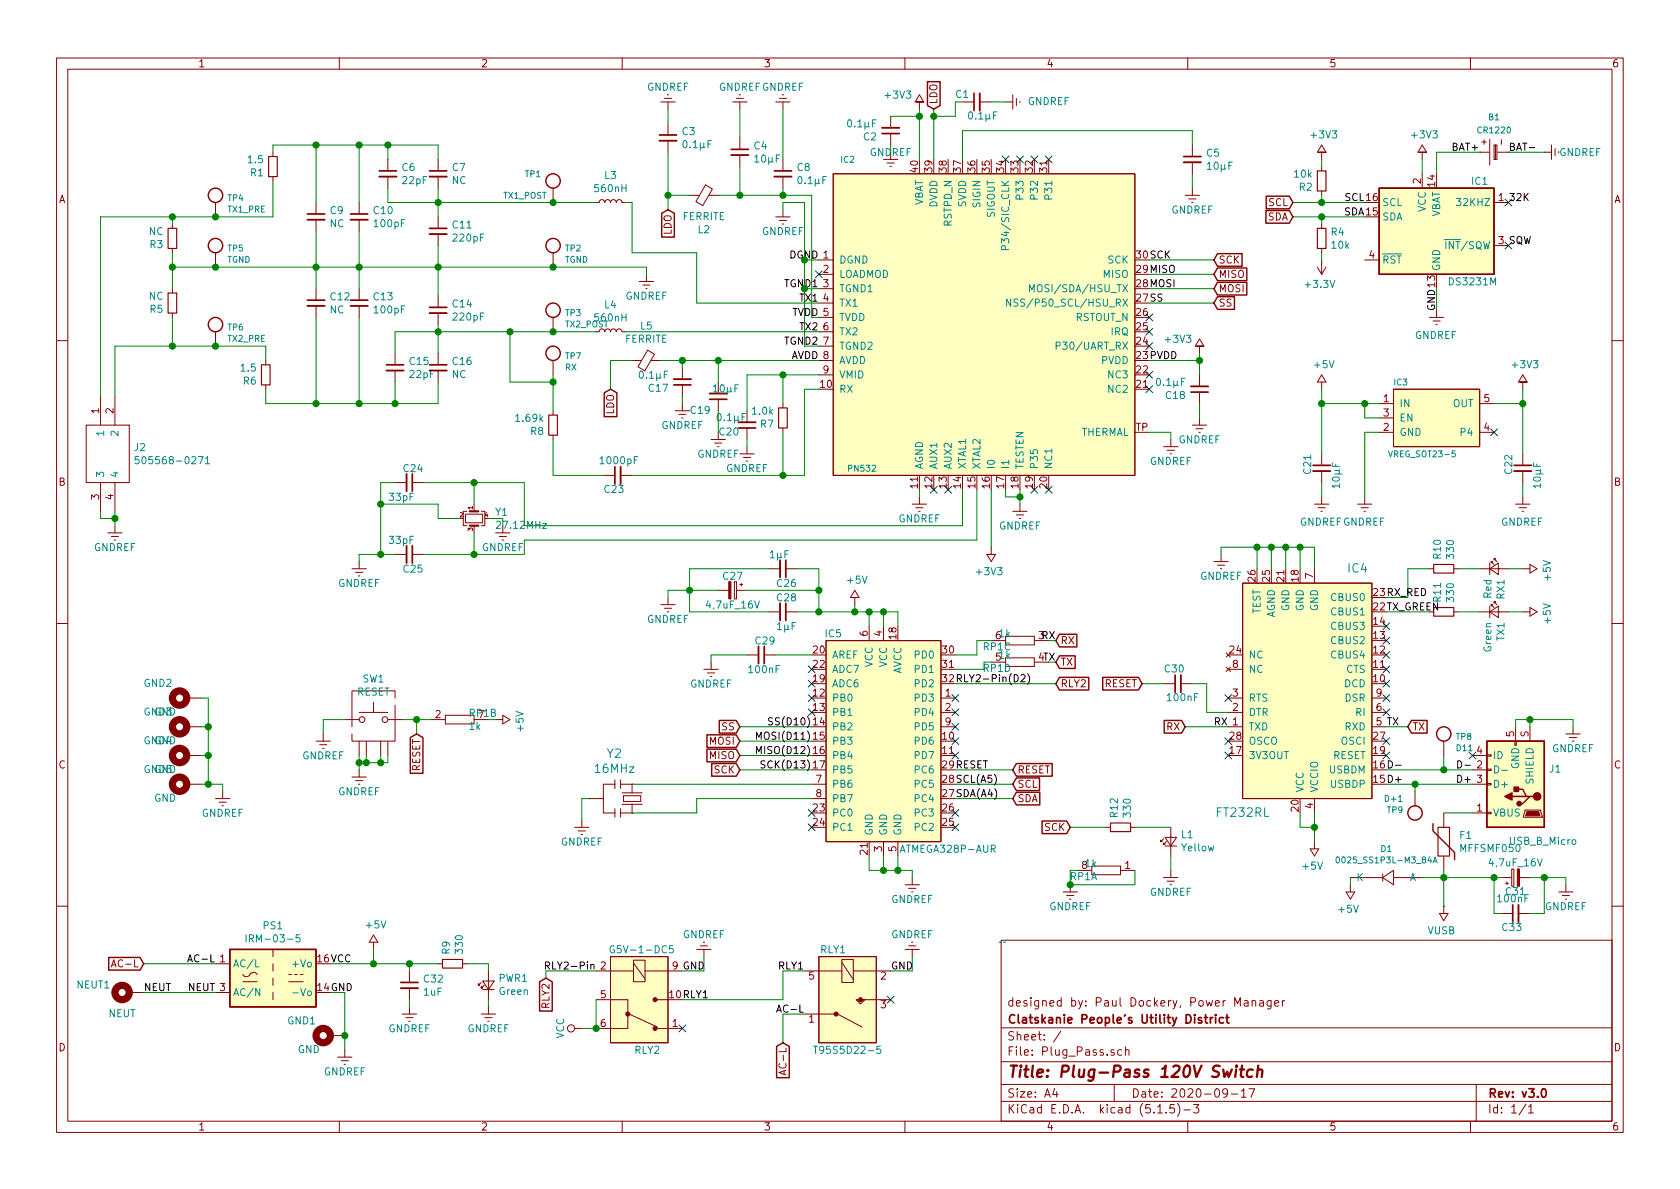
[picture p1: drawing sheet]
<svg xmlns="http://www.w3.org/2000/svg" width="297mm" height="210mm" viewBox="0 0 297 210" stroke-linecap="round" stroke-linejoin="round" font-family="sans-serif">
<defs><g id="words">
<text font-size="2.8" fill="#840000" x="178" y="190.5">Title: Plug-Pass 120V Switch</text>
<g font-size="2.1" fill="#008484">
<text x="238.4" y="101.3">IC4</text>
<text x="105.3" y="136.7">16MHz</text>
<text x="107.4" y="134">Y2</text>
<text x="215.2" y="144.4">FT232RL</text>
</g>
<g font-size="2.1" fill="#840000">
<text x="178" y="178">designed by: Paul Dockery, Power Manager</text>
<text x="178" y="184">Sheet: /</text>
<text x="178" y="181">Clatskanie People's Utility District</text>
<text x="178" y="186.7">File: Plug_Pass.sch</text>
<text x="178" y="196.9">KiCad E.D.A. kicad (5.1.5)-3</text>
<text x="178" y="194.1">Size: A4</text>
<text x="200" y="194.1">Date: 2020-09-17</text>
<text x="263" y="194.1">Rev: v3.0</text>
<text x="263" y="196.9">Id: 1/1</text>
</g>
<g font-size="1.8" fill="#840000">
<text x="35" y="11.9">1</text>
<text x="85" y="11.9">2</text>
<text x="135" y="11.9">3</text>
<text x="185" y="11.9">4</text>
<text x="235" y="11.9">5</text>
<text x="285" y="11.9">6</text>
<text x="165.7" y="18.5" transform="rotate(-90 165.7 18.5)">LDO</text>
<text x="10.4" y="35.9">A</text>
<text x="162.3" y="30.4" transform="rotate(-90 162.3 30.4)">40</text>
<text x="164.8" y="30.4" transform="rotate(-90 164.8 30.4)">39</text>
<text x="167.4" y="30.4" transform="rotate(-90 167.4 30.4)">38</text>
<text x="169.9" y="30.4" transform="rotate(-90 169.9 30.4)">37</text>
<text x="172.5" y="30.4" transform="rotate(-90 172.5 30.4)">36</text>
<text x="175" y="30.4" transform="rotate(-90 175 30.4)">35</text>
<text x="177.5" y="30.4" transform="rotate(-90 177.5 30.4)">34</text>
<text x="180.1" y="30.4" transform="rotate(-90 180.1 30.4)">33</text>
<text x="182.6" y="30.4" transform="rotate(-90 182.6 30.4)">32</text>
<text x="185.2" y="30.4" transform="rotate(-90 185.2 30.4)">31</text>
<text x="251.2" y="32.5" transform="rotate(-90 251.2 32.5)">2</text>
<text x="253.7" y="33" transform="rotate(-90 253.7 33)">14</text>
<text x="264.9" y="35.6">1</text>
<text x="285.4" y="35.9">A</text>
<text x="118.7" y="41.6" transform="rotate(-90 118.7 41.6)">LDO</text>
<text x="224.1" y="39">SDA</text>
<text x="224.3" y="36.4">SCL</text>
<text x="215.4" y="46.6">SCK</text>
<text x="242.1" y="45.7">4</text>
<text x="145.6" y="48.3">2</text>
<text x="145.6" y="50.8">3</text>
<text x="145.6" y="53.3">4</text>
<text x="215.4" y="49.1">MISO</text>
<text x="215.4" y="51.7">MOSI</text>
<text x="145.6" y="58.4">6</text>
<text x="201" y="58.4">25</text>
<text x="201" y="55.9">26</text>
<text x="215.4" y="54.2">SS</text>
<text x="145.6" y="61">7</text>
<text x="201" y="61">24</text>
<text x="145.1" y="68.6">10</text>
<text x="145.6" y="66">9</text>
<text x="201" y="68.6">21</text>
<text x="201" y="66">22</text>
<text x="244.6" y="71.1">1</text>
<text x="262.4" y="71.1">5</text>
<text x="17.5" y="73.1" transform="rotate(-90 17.5 73.1)">1</text>
<text x="20.1" y="73.1" transform="rotate(-90 20.1 73.1)">2</text>
<text x="108.6" y="73.3" transform="rotate(-90 108.6 73.3)">LDO</text>
<text x="200.8" y="76.2">TP</text>
<text x="244.6" y="76.2">2</text>
<text x="244.6" y="73.7">3</text>
<text x="262.4" y="76.2">4</text>
<text x="10.4" y="85.9">B</text>
<text x="17.5" y="88.4" transform="rotate(-90 17.5 88.4)">3</text>
<text x="20.1" y="88.4" transform="rotate(-90 20.1 88.4)">4</text>
<text x="162.3" y="86.3" transform="rotate(-90 162.3 86.3)">11</text>
<text x="164.8" y="86.3" transform="rotate(-90 164.8 86.3)">12</text>
<text x="167.4" y="86.3" transform="rotate(-90 167.4 86.3)">13</text>
<text x="169.9" y="86.3" transform="rotate(-90 169.9 86.3)">14</text>
<text x="172.5" y="86.3" transform="rotate(-90 172.5 86.3)">15</text>
<text x="175" y="86.3" transform="rotate(-90 175 86.3)">16</text>
<text x="177.5" y="86.3" transform="rotate(-90 177.5 86.3)">17</text>
<text x="180.1" y="86.3" transform="rotate(-90 180.1 86.3)">18</text>
<text x="182.6" y="86.3" transform="rotate(-90 182.6 86.3)">19</text>
<text x="185.2" y="86.3" transform="rotate(-90 185.2 86.3)">20</text>
<text x="285.4" y="85.9">B</text>
<text x="222" y="102.8" transform="rotate(-90 222 102.8)">26</text>
<text x="224.5" y="102.8" transform="rotate(-90 224.5 102.8)">25</text>
<text x="227.1" y="102.8" transform="rotate(-90 227.1 102.8)">21</text>
<text x="229.6" y="102.8" transform="rotate(-90 229.6 102.8)">18</text>
<text x="232.2" y="102.3" transform="rotate(-90 232.2 102.3)">7</text>
<text x="153.4" y="112.5" transform="rotate(-90 153.4 112.5)">6</text>
<text x="156" y="112.5" transform="rotate(-90 156 112.5)">4</text>
<text x="158.5" y="113" transform="rotate(-90 158.5 113)">18</text>
<text x="187.5" y="113.9">RX</text>
<text x="242.9" y="113">13</text>
<text x="242.9" y="110.5">14</text>
<text x="143.8" y="115.6">20</text>
<text x="143.8" y="118.1">22</text>
<text x="166.7" y="115.6">30</text>
<text x="166.7" y="118.1">31</text>
<text x="187.5" y="117.7">TX</text>
<text x="217.5" y="115.6">24</text>
<text x="218" y="118.1">8</text>
<text x="242.9" y="118.1">11</text>
<text x="242.9" y="115.6">12</text>
<text x="143.8" y="123.2">12</text>
<text x="143.8" y="125.7">13</text>
<text x="143.8" y="120.6">19</text>
<text x="167.2" y="123.2">1</text>
<text x="167.2" y="125.7">2</text>
<text x="187.5" y="121.5">RLY2</text>
<text x="195.2" y="121.5">RESET</text>
<text x="218" y="125.7">2</text>
<text x="218" y="123.2">3</text>
<text x="242.9" y="120.6">10</text>
<text x="243.4" y="125.7">6</text>
<text x="243.4" y="123.2">9</text>
<text x="77" y="127">2</text>
<text x="125.5" y="131.7">MOSI</text>
<text x="127.7" y="129.2">SS</text>
<text x="166.7" y="130.8">10</text>
<text x="167.2" y="128.3">9</text>
<text x="206.3" y="129.2">RX</text>
<text x="217.5" y="130.8">28</text>
<text x="242.9" y="130.8">27</text>
<text x="249.7" y="129.2">TX</text>
<text x="267.7" y="130.3" transform="rotate(-90 267.7 130.3)">5</text>
<text x="270.3" y="130.4" transform="rotate(-90 270.3 130.4)">S</text>
<text x="10.4" y="135.9">C</text>
<text x="74.3" y="136.5" transform="rotate(-90 74.3 136.5)">RESET</text>
<text x="125.5" y="134.2">MISO</text>
<text x="126.3" y="136.8">SCK</text>
<text x="166.7" y="133.3">11</text>
<text x="179.9" y="136.8">RESET</text>
<text x="217.5" y="133.3">17</text>
<text x="242.9" y="133.3">19</text>
<text x="261.1" y="133.3">4</text>
<text x="285.4" y="135.9">C</text>
<text x="143.8" y="143.5">23</text>
<text x="144.3" y="138.4">7</text>
<text x="144.3" y="141">8</text>
<text x="166.7" y="143.5">26</text>
<text x="179.9" y="139.3">SCL</text>
<text x="179.9" y="141.9">SDA</text>
<text x="229.6" y="143.5" transform="rotate(-90 229.6 143.5)">20</text>
<text x="232.2" y="143" transform="rotate(-90 232.2 143)">4</text>
<text x="261.1" y="143.5">1</text>
<text x="143.8" y="146">24</text>
<text x="166.7" y="146">25</text>
<text x="184.7" y="146.9">SCK</text>
<text x="153.4" y="151.1" transform="rotate(-90 153.4 151.1)">21</text>
<text x="156" y="150.6" transform="rotate(-90 156 150.6)">3</text>
<text x="158.5" y="150.6" transform="rotate(-90 158.5 150.6)">5</text>
<text x="198.9" y="153.7">1</text>
<text x="20.4" y="171.1">AC-L</text>
<text x="143" y="173.2">5</text>
<text x="155.7" y="173.2">2</text>
<text x="97.2" y="178.3" transform="rotate(-90 97.2 178.3)">RLY2</text>
<text x="106.2" y="176.5">5</text>
<text x="155.7" y="178.3">3</text>
<text x="10.4" y="185.9">D</text>
<text x="106.2" y="181.6">6</text>
<text x="118.9" y="181.6">1</text>
<text x="143" y="180.8">1</text>
<text x="285.4" y="185.9">D</text>
<text x="139.1" y="189.4" transform="rotate(-90 139.1 189.4)">AC-L</text>
<text x="35" y="199.9">1</text>
<text x="85" y="199.9">2</text>
<text x="135" y="199.9">3</text>
<text x="185" y="199.9">4</text>
<text x="235" y="199.9">5</text>
<text x="285" y="199.9">6</text>
</g>
<g font-size="1.8" fill="#008484">
<text x="114.4" y="16">GNDREF</text>
<text x="127.1" y="16">GNDREFGNDREF</text>
<text x="156.7" y="17.4">+3V3</text>
<text x="169" y="17.3">C1</text>
<text x="120.6" y="23.9">C3</text>
<text x="150" y="22.5">0.1µF</text>
<text x="171.4" y="21.1">0.1µF</text>
<text x="181.7" y="18.6">GNDREF</text>
<text x="43.9" y="28.9">1.5</text>
<text x="120.9" y="26.2">0.1µF</text>
<text x="133.3" y="26.4">C4</text>
<text x="133.6" y="28.7">10µF</text>
<text x="152.7" y="24.8">C2</text>
<text x="153.7" y="27.6">GNDREF</text>
<text x="213.4" y="27.7">C5</text>
<text x="232" y="24.5">+3V3</text>
<text x="249.8" y="24.5">+3V3</text>
<text x="275.7" y="27.6">GNDREF</text>
<text x="44.3" y="31.2">R1</text>
<text x="71.1" y="30.2">C6</text>
<text x="71.2" y="32.6">22pF</text>
<text x="79.9" y="32.6">NC</text>
<text x="80" y="30.2">C7</text>
<text x="105.3" y="34">560nH</text>
<text x="106.9" y="31.7">L3</text>
<text x="141" y="30.2">C8</text>
<text x="141.2" y="32.6">0.1µF</text>
<text x="181" y="34.9" transform="rotate(-90 181 34.9)">P33</text>
<text x="183.5" y="34.9" transform="rotate(-90 183.5 34.9)">P32</text>
<text x="186.1" y="34.9" transform="rotate(-90 186.1 34.9)">P31</text>
<text x="213.6" y="30">10µF</text>
<text x="228.9" y="31.4">10k</text>
<text x="229.7" y="33.7">R2</text>
<text x="260.2" y="32.7">IC1</text>
<text x="26.3" y="41.6">NC</text>
<text x="58.3" y="40.2">NC</text>
<text x="58.4" y="37.9">C9</text>
<text x="66.1" y="37.9">C10</text>
<text x="66.3" y="40.2">100pF</text>
<text x="80.1" y="40.4">C11</text>
<text x="120.7" y="38.9">FERRITE</text>
<text x="123.4" y="41.2">L2</text>
<text x="134.7" y="41.6">GNDREF</text>
<text x="163.2" y="36.6" transform="rotate(-90 163.2 36.6)">VBAT</text>
<text x="165.7" y="36.7" transform="rotate(-90 165.7 36.7)">DVDD</text>
<text x="168.3" y="40" transform="rotate(-90 168.3 40)">RSTPD_N</text>
<text x="170.8" y="36.6" transform="rotate(-90 170.8 36.6)">SVDD</text>
<text x="173.4" y="36.6" transform="rotate(-90 173.4 36.6)">SIGIN</text>
<text x="175.9" y="38.5" transform="rotate(-90 175.9 38.5)">SIGOUT</text>
<text x="207.1" y="37.8">GNDREF</text>
<text x="235.4" y="41.7">R4</text>
<text x="244.3" y="39">SDA</text>
<text x="244.3" y="36.4">SCL</text>
<text x="252.1" y="37.5" transform="rotate(-90 252.1 37.5)">VCC</text>
<text x="254.6" y="38.6" transform="rotate(-90 254.6 38.6)">VBAT</text>
<text x="258" y="36.4">32KHZ</text>
<text x="26.5" y="43.9">R3</text>
<text x="80.3" y="42.7">220pF</text>
<text x="148.3" y="46.6">DGND</text>
<text x="178.4" y="42.9" transform="rotate(-90 178.4 42.9)">P34/SIC_CLK</text>
<text x="195.9" y="46.6">SCK</text>
<text x="235.5" y="44">10k</text>
<text x="244.3" y="46.6">RST</text>
<text x="256.1" y="44.1">INT/SQW</text>
<text x="26.3" y="53">NC</text>
<text x="58.5" y="53.1">C12</text>
<text x="66.1" y="53.1">C13</text>
<text x="110.6" y="53">GNDREF</text>
<text x="148.3" y="49.1">LOADMOD</text>
<text x="148.3" y="51.7">TGND1</text>
<text x="183.4" y="51.7">MOSI/SDA/HSU_TX</text>
<text x="195.1" y="49.1">MISO</text>
<text x="231" y="50.9">+3.3V</text>
<text x="254.6" y="48" transform="rotate(-90 254.6 48)">GND</text>
<text x="256.4" y="50.5">DS3231M</text>
<text x="26.5" y="55.3">R5</text>
<text x="58.3" y="55.4">NC</text>
<text x="66.3" y="55.4">100pF</text>
<text x="80.1" y="54.4">C14</text>
<text x="80.3" y="56.7">220pF</text>
<text x="105.3" y="56.8">560nH</text>
<text x="106.9" y="54.5">L4</text>
<text x="113.3" y="58.3">L5</text>
<text x="148.3" y="54.2">TX1</text>
<text x="148.3" y="56.8">TVDD</text>
<text x="148.3" y="59.3">TX2</text>
<text x="180.2" y="54.2">NSS/P50_SCL/HSU_RX</text>
<text x="190.1" y="56.8">RSTOUT_N</text>
<text x="196.5" y="59.3">IRQ</text>
<text x="250.1" y="59.9">GNDREF</text>
<text x="42.7" y="65.7">1.5</text>
<text x="72.5" y="64.5">C15</text>
<text x="80.1" y="64.5">C16</text>
<text x="110.5" y="60.6">FERRITE</text>
<text x="148.3" y="61.8">TGND2</text>
<text x="148.3" y="64.4">AVDD</text>
<text x="187.7" y="61.8">P30/UART_RX</text>
<text x="194.7" y="64.4">PVDD</text>
<text x="206.2" y="60.6">+3V3</text>
<text x="232.5" y="65.1">+5V</text>
<text x="267.5" y="65.1">+3V3</text>
<text x="43.1" y="68">R6</text>
<text x="72.5" y="66.8">22pF</text>
<text x="79.9" y="66.8">NC</text>
<text x="113.2" y="67">0.1µF</text>
<text x="114.8" y="69.3">C17</text>
<text x="126.3" y="69.4">10µF</text>
<text x="148.3" y="69.5">RX</text>
<text x="148.3" y="66.9">VMID</text>
<text x="196.1" y="69.5">NC2</text>
<text x="196.1" y="66.9">NC3</text>
<text x="204.6" y="68.2">0.1µF</text>
<text x="206.2" y="70.6">C18</text>
<text x="18.4" y="76.9" transform="rotate(-90 18.4 76.9)">1</text>
<text x="21" y="76.9" transform="rotate(-90 21 76.9)">2</text>
<text x="91.4" y="74.6">1.69k</text>
<text x="93.9" y="76.9">R8</text>
<text x="116.9" y="75.9">GNDREF</text>
<text x="122.2" y="73.2">C19</text>
<text x="127" y="74.5">0.1µF</text>
<text x="127.3" y="77">C20</text>
<text x="133.1" y="73.3">1.0k</text>
<text x="134.5" y="75.6">R7</text>
<text x="191" y="77.1">THERMAL</text>
<text x="247.4" y="72">IN</text>
<text x="247.4" y="77.1">GND</text>
<text x="247.4" y="74.5">EN</text>
<text x="256.9" y="72">OUT</text>
<text x="258.4" y="77.1">P4</text>
<text x="23.8" y="79.8">J2</text>
<text x="25.3" y="82.1">505568-0271</text>
<text x="71.4" y="83.5">C24</text>
<text x="106.3" y="82.1">1000pF</text>
<text x="123.3" y="80.9">GNDREF</text>
<text x="128.3" y="83.5">GNDREF</text>
<text x="163.2" y="83.1" transform="rotate(-90 163.2 83.1)">AGND</text>
<text x="165.7" y="83.1" transform="rotate(-90 165.7 83.1)">AUX1</text>
<text x="168.3" y="83.1" transform="rotate(-90 168.3 83.1)">AUX2</text>
<text x="170.8" y="83.1" transform="rotate(-90 170.8 83.1)">XTAL1</text>
<text x="173.4" y="83.1" transform="rotate(-90 173.4 83.1)">XTAL2</text>
<text x="175.9" y="83.1" transform="rotate(-90 175.9 83.1)">I0</text>
<text x="178.4" y="83.1" transform="rotate(-90 178.4 83.1)">I1</text>
<text x="181" y="83.1" transform="rotate(-90 181 83.1)">TESTEN</text>
<text x="183.5" y="83.1" transform="rotate(-90 183.5 83.1)">P35</text>
<text x="186.1" y="83.1" transform="rotate(-90 186.1 83.1)">NC1</text>
<text x="203.3" y="82.2">GNDREF</text>
<text x="208.4" y="78.4">GNDREF</text>
<text x="231.8" y="83.8" transform="rotate(-90 231.8 83.8)">C21</text>
<text x="267.4" y="83.8" transform="rotate(-90 267.4 83.8)">C22</text>
<text x="18.4" y="84.6" transform="rotate(-90 18.4 84.6)">3</text>
<text x="21" y="84.6" transform="rotate(-90 21 84.6)">4</text>
<text x="68.9" y="88.6">33pF</text>
<text x="106.9" y="87.2">C23</text>
<text x="236.9" y="86.2" transform="rotate(-90 236.9 86.2)">10µF</text>
<text x="272.5" y="86.2" transform="rotate(-90 272.5 86.2)">10µF</text>
<text x="87.6" y="91.2">Y1</text>
<text x="158.8" y="92.4">GNDREF</text>
<text x="176.6" y="93.6">GNDREF</text>
<text x="229.8" y="93">GNDREFGNDREF</text>
<text x="265.4" y="93">GNDREF</text>
<text x="16.6" y="97.5">GNDREF</text>
<text x="68.9" y="96.2">33pF</text>
<text x="71.4" y="101.3">C25</text>
<text x="85.2" y="97.5">GNDREF</text>
<text x="136.2" y="98.7">1µF</text>
<text x="172.8" y="101.7">+3V3</text>
<text x="254.8" y="98.8" transform="rotate(-90 254.8 98.8)">R10</text>
<text x="257.1" y="98.6" transform="rotate(-90 257.1 98.6)">330</text>
<text x="59.8" y="103.8">GNDREF</text>
<text x="125.2" y="107.6">4,7uF_16V</text>
<text x="127.9" y="102.5">C27</text>
<text x="137.4" y="106.3">C28</text>
<text x="137.4" y="103.8">C26</text>
<text x="149.9" y="103.2">+5V</text>
<text x="212.2" y="102.5">GNDREF</text>
<text x="235.6" y="106.3">CBUS0</text>
<text x="254.8" y="106.4" transform="rotate(-90 254.8 106.4)">R11</text>
<text x="257.1" y="106.3" transform="rotate(-90 257.1 106.3)">330</text>
<text x="263.7" y="105.8" transform="rotate(-90 263.7 105.8)">Red</text>
<text x="266" y="105.9" transform="rotate(-90 266 105.9)">RX1</text>
<text x="274.2" y="102.6" transform="rotate(-90 274.2 102.6)">+5V</text>
<text x="114.4" y="110.2">GNDREF</text>
<text x="133.6" y="114">C29</text>
<text x="137.5" y="111.4">1µF</text>
<text x="145.9" y="112.7">IC5</text>
<text x="176" y="113">61k</text>
<text x="222.9" y="108.7" transform="rotate(-90 222.9 108.7)">TEST</text>
<text x="225.4" y="109.3" transform="rotate(-90 225.4 109.3)">AGND</text>
<text x="228" y="108.1" transform="rotate(-90 228 108.1)">GND</text>
<text x="230.5" y="108.1" transform="rotate(-90 230.5 108.1)">GND</text>
<text x="233" y="108.1" transform="rotate(-90 233 108.1)">GND</text>
<text x="235.6" y="113.9">CBUS2</text>
<text x="235.6" y="111.4">CBUS3</text>
<text x="235.6" y="108.8">CBUS1</text>
<text x="266" y="113.3" transform="rotate(-90 266 113.3)">TX1</text>
<text x="274.2" y="110.2" transform="rotate(-90 274.2 110.2)">+5V</text>
<text x="132.5" y="119">100nF</text>
<text x="147.1" y="116.5">AREF</text>
<text x="147.1" y="119">ADC7</text>
<text x="154.3" y="118" transform="rotate(-90 154.3 118)">VCC</text>
<text x="156.8" y="118" transform="rotate(-90 156.8 118)">VCC</text>
<text x="159.4" y="119.3" transform="rotate(-90 159.4 119.3)">AVCC</text>
<text x="161.9" y="116.5">PD0</text>
<text x="161.9" y="119">PD1</text>
<text x="173.9" y="115">RP1C</text>
<text x="176" y="116.8">51k</text>
<text x="206" y="118.9">C30</text>
<text x="220.7" y="116.5">NC</text>
<text x="220.7" y="119">NC</text>
<text x="235.6" y="116.5">CBUS4</text>
<text x="238" y="119">CTS</text>
<text x="263.7" y="115.2" transform="rotate(-90 263.7 115.2)">Green</text>
<text x="25.5" y="121.5">GND2</text>
<text x="63.1" y="123">RESET</text>
<text x="64.1" y="120.7">SW1</text>
<text x="122" y="121.6">GNDREF</text>
<text x="147.1" y="124.1">PB0</text>
<text x="147.1" y="121.5">ADC6</text>
<text x="161.9" y="124.1">PD3</text>
<text x="161.9" y="121.5">PD2</text>
<text x="206.5" y="124">100nF</text>
<text x="220.7" y="124.1">RTS</text>
<text x="237.7" y="121.5">DCD</text>
<text x="237.8" y="124.1">DSR</text>
<text x="27.3" y="131.6">GND</text>
<text x="27.3" y="126.5">GND</text>
<text x="83" y="129.1">1k</text>
<text x="84.6" y="127">7</text>
<text x="92.6" y="129.2" transform="rotate(-90 92.6 129.2)">+5V</text>
<text x="147.1" y="126.6">PB1</text>
<text x="147.1" y="129.2">PB2</text>
<text x="147.1" y="131.7">PB3</text>
<text x="161.9" y="131.7">PD6</text>
<text x="161.9" y="126.6">PD4</text>
<text x="161.9" y="129.2">PD5</text>
<text x="220.7" y="129.2">TXD</text>
<text x="220.7" y="126.6">DTR</text>
<text x="220.7" y="131.7">OSCO</text>
<text x="237.2" y="131.7">OSCI</text>
<text x="237.8" y="129.2">RXD</text>
<text x="239.8" y="126.6">RI</text>
<text x="27.3" y="136.7">GND</text>
<text x="53.4" y="134.3">GNDREF</text>
<text x="147.1" y="134.2">PB4</text>
<text x="147.1" y="136.8">PB5</text>
<text x="161.9" y="134.2">PD7</text>
<text x="161.9" y="136.8">PC6</text>
<text x="220.7" y="134.2">3V3OUT</text>
<text x="235.1" y="136.8">USBDM</text>
<text x="235.7" y="134.2">RESET</text>
<text x="263.9" y="134.2">ID</text>
<text x="268.6" y="136" transform="rotate(-90 268.6 136)">GND</text>
<text x="274" y="136.6">J1</text>
<text x="274.4" y="133">GNDREF</text>
<text x="27.3" y="141.8">GND</text>
<text x="59.8" y="140.6">GNDREF</text>
<text x="147.1" y="139.3">PB6</text>
<text x="147.1" y="141.9">PB7</text>
<text x="161.9" y="141.9">PC4</text>
<text x="161.9" y="139.3">PC5</text>
<text x="230.5" y="140.2" transform="rotate(-90 230.5 140.2)">VCC</text>
<text x="233" y="140.2" transform="rotate(-90 233 140.2)">VCCIO</text>
<text x="235.4" y="139.3">USBDP</text>
<text x="263.9" y="139.3">D+</text>
<text x="271.1" y="138.6" transform="rotate(-90 271.1 138.6)">SHIELD</text>
<text x="35.6" y="144.4">GNDREF</text>
<text x="99.1" y="149.5">GNDREF</text>
<text x="147.1" y="144.4">PC0</text>
<text x="147.1" y="146.9">PC1</text>
<text x="154.3" y="147.8" transform="rotate(-90 154.3 147.8)">GND</text>
<text x="156.8" y="147.8" transform="rotate(-90 156.8 147.8)">GND</text>
<text x="159.4" y="147.8" transform="rotate(-90 159.4 147.8)">GND</text>
<text x="161.9" y="146.9">PC2</text>
<text x="161.9" y="144.4">PC3</text>
<text x="197.6" y="144.5" transform="rotate(-90 197.6 144.5)">R12</text>
<text x="199.9" y="144.4" transform="rotate(-90 199.9 144.4)">330</text>
<text x="208.9" y="148.2">L1</text>
<text x="258.1" y="148.4">F1</text>
<text x="263.9" y="144.4">VBUS</text>
<text x="267" y="149.4">USB_B_Micro</text>
<text x="159.5" y="150.8">ATMEGA328P-AUR</text>
<text x="191.3" y="153.7">81k</text>
<text x="209" y="150.5">Yellow</text>
<text x="230.4" y="153.8">+5V</text>
<text x="239.8" y="155.8">K</text>
<text x="249.2" y="155.8">A</text>
<text x="258.3" y="150.7">MFFSMF050</text>
<text x="263.6" y="153.2">4,7uF_16V</text>
<text x="157.6" y="159.7">GNDREF</text>
<text x="185.5" y="161">GNDREF</text>
<text x="203.3" y="158.4">GNDREF</text>
<text x="236.8" y="161.4">+5V</text>
<text x="264.9" y="159.6">100nF</text>
<text x="266.3" y="158.3">C31</text>
<text x="273.1" y="161">GNDREF</text>
<text x="44.6" y="166.6">IRM-03-5</text>
<text x="46.6" y="164.3">PS1</text>
<text x="64.8" y="164.2">+5V</text>
<text x="120.7" y="165.9">GNDREF</text>
<text x="157.6" y="165.9">GNDREF</text>
<text x="252.4" y="165.2">VUSB</text>
<text x="265.7" y="164.6">C33</text>
<text x="41.1" y="171.1">AC/L</text>
<text x="52.1" y="171.1">+Vo</text>
<text x="75" y="173.8">C32</text>
<text x="79.5" y="168.7" transform="rotate(-90 79.5 168.7)">R9</text>
<text x="81.8" y="168.5" transform="rotate(-90 81.8 168.5)">330</text>
<text x="88.2" y="173.6">PWR1</text>
<text x="108.8" y="168.6">G5V-1-DC5</text>
<text x="145.1" y="168.6">RLY1</text>
<text x="13.6" y="174.8">NEUT1</text>
<text x="19.2" y="179.9">NEUT</text>
<text x="41.1" y="176.1">AC/N</text>
<text x="52.5" y="176.1">-Vo</text>
<text x="75" y="176.1">1uF</text>
<text x="88.3" y="175.9">Green</text>
<text x="50.9" y="181.1">GND1</text>
<text x="68.7" y="182.5">GNDREF</text>
<text x="82.6" y="182.5">GNDREF</text>
<text x="99.7" y="183.7" transform="rotate(-90 99.7 183.7)">VCC</text>
<text x="52.7" y="186.2">GND</text>
<text x="57.2" y="190.2">GNDREF</text>
<text x="112.2" y="186.4">RLY2</text>
<text x="144.9" y="186.4">T95S5D22-5</text>
</g>
<g font-size="1.8">
<text x="256.9" y="26.7">BAT+</text>
<text x="266.7" y="26.7">BAT-</text>
<text x="237.8" y="35.6">SCL 16</text>
<text x="266.7" y="35.6">32K</text>
<text x="237.6" y="38.1">SDA 15</text>
<text x="139.6" y="45.7">DGND 1</text>
<text x="201" y="45.7">30SCK</text>
<text x="264.9" y="43.2">3 SQW</text>
<text x="138.8" y="50.8">TGND1</text>
<text x="141.5" y="53.3">TX1</text>
<text x="201" y="53.3">27SS</text>
<text x="201" y="50.8">28MOSI</text>
<text x="201" y="48.3">29MISO</text>
<text x="140" y="55.9">TVDD 5</text>
<text x="141.5" y="58.4">TX2</text>
<text x="253.7" y="55" transform="rotate(-90 253.7 55)">GND 13</text>
<text x="138.8" y="61">TGND2</text>
<text x="139.8" y="63.5">AVDD 8</text>
<text x="201" y="63.5">23PVDD</text>
<text x="242.9" y="107.9">22TX_GREEN</text>
<text x="242.9" y="105.4">23RX_RED</text>
<text x="183.7" y="113">3RX</text>
<text x="173.9" y="118.8">RP1D</text>
<text x="183.7" y="116.8">4TX</text>
<text x="166.7" y="120.6">32RLY2-Pin(D2)</text>
<text x="134.6" y="130.8">MOSI(D11) 15</text>
<text x="136.7" y="128.3">SS(D10) 14</text>
<text x="214.7" y="128.3">RX 1</text>
<text x="243.4" y="128.3">5 TX</text>
<text x="134.6" y="133.3">MISO(D12) 16</text>
<text x="135.4" y="135.9">SCK(D13) 17</text>
<text x="166.7" y="135.9">29RESET</text>
<text x="242.9" y="135.9">16D-</text>
<text x="258.5" y="135.9">D- 2</text>
<text x="166.7" y="141">27SDA(A4)</text>
<text x="166.7" y="138.4">28SCL(A5)</text>
<text x="242.9" y="138.4">15D+</text>
<text x="258" y="138.4">D+ 3</text>
<text x="33.9" y="170.2">AC-L 1</text>
<text x="56.2" y="170.2">16VCC</text>
<text x="97.5" y="171.4">RLY2-Pin 2</text>
<text x="118.9" y="171.4">9 GND</text>
<text x="137.7" y="171.4">RLY1</text>
<text x="157.5" y="171.4">GND</text>
<text x="25.4" y="175.3">NEUT</text>
<text x="33.3" y="175.3">NEUT 3</text>
<text x="56.2" y="175.3">14GND</text>
<text x="118.4" y="176.5">10RLY1</text>
<text x="138" y="179.1">AC-L</text>
</g>
<g font-size="1.8" fill="#008400">
<text x="88.2" y="93.5">27.12MHz</text>
<text x="83" y="126.8">RP1B</text>
<text x="189.2" y="155.6">RP1A</text>
</g>
<g font-size="1.5" fill="#008484">
<text x="261.4" y="23.6">CR1220</text>
<text x="263.2" y="21.3">B1</text>
<text x="148.7" y="28.8">IC2</text>
<text x="40.3" y="35.6">TP4</text>
<text x="89" y="35.1">TX1_POST</text>
<text x="92.9" y="31.3">TP1</text>
<text x="40.3" y="37.6">TX1_PRE</text>
<text x="40.1" y="46.5">TGND</text>
<text x="40.3" y="44.4">TP5</text>
<text x="99.8" y="46.5">TGND</text>
<text x="100" y="44.4">TP2</text>
<text x="40.3" y="58.4">TP6</text>
<text x="99.9" y="57.9">TX2_POST</text>
<text x="100" y="55.9">TP3</text>
<text x="40.3" y="60.4">TX2_PRE</text>
<text x="99.9" y="65.5">RX</text>
<text x="100" y="63.5">TP7</text>
<text x="246.5" y="68.1">IC3</text>
<text x="150.1" y="83.4">PN532</text>
<text x="245.9" y="80.8">VREG_SOT23-5</text>
<text x="257.5" y="130.8">TP8</text>
<text x="257.6" y="132.8">D11</text>
<text x="245" y="141.8">D+1</text>
<text x="245.3" y="143.8">TP9</text>
<text x="237.2" y="152.6">0025_SS1P3L-M3_84A</text>
<text x="244.2" y="150.6">D1</text>
</g>
<g font-size="1.5" fill="#840000">
<text x="262.9" y="25.5" transform="rotate(-90 262.9 25.5)">+</text>
<text x="265.9" y="25.3" transform="rotate(-90 265.9 25.3)">-</text>
</g>
<g font-size="1.1" fill="#840000">
<text x="81.3" y="91.5">2</text>
<text x="83.6" y="93.9" transform="rotate(-90 83.6 93.9)">3</text>
<text x="83.6" y="90.1" transform="rotate(-90 83.6 90.1)">1</text>
<text x="85.8" y="91.5">4</text>
</g>
</g></defs>
<g fill="none" stroke="#840000" stroke-width=".18">
<path d="M10 10.3h277v189.9h-277zM12 12.2h273v186.1h-273zM60 10.3v1.9M110 10.3v1.9M116.8 18h2.6M117.5 17.4h1.2M118 16.8h.2M118.1 18v1.3M129.5 18h2.6M130.2 17.4h1.2M130.7 16.8h.2M130.8 18v1.3"/>
<path d="M137.2 18h2.5M137.8 17.4h1.3M138.3 16.8h.3M138.4 18v1.3M160 10.3v1.9M162.1 18h1.2h-1.5l.8-1.2 .7 1.2M162.6 18v1.3M170.2 18h2M173.2 18h2.1M177.8 18h1.3M179.1 16.8v2.5M179.7 17.4v1.3"/>
<path d="M180.3 17.9v.3M210 10.3v1.9M260 10.3v1.9M30.5 39.6v.8M38.1 35.8v2.5M48.3 26.9v.8M48.3 31.2v.8M55.9 35.8v2M55.9 38.9v2M63.5 35.8v2M63.5 38.9v2M68.6 28.2v2"/>
<path d="M68.6 31.2v2.1M77.5 28.2v2M77.5 31.2v2.1M77.5 38.3v2.1M97.8 33.3v2.5M105.4 35.8h.5l.1-.3 .3-.2 .5 .1 .1 .4 .2-.3 .2-.2 .5 .1 .1 .4 .2-.3 .3-.2 .4 .1 .2 .4 .1-.3 .3-.2 .4 .1 .2 .4h.5M118.1 21.8v2.1M118.1 24.9v2M121.9 34.5h1.8M124.7 32.7l1.3 .7-1.7 3-1.3-.7zM125.3 34.5h1.7M130.8 24.4v2"/>
<path d="M130.8 27.4v2.1M137.2 38.3h2.5M137.8 39h1.3M138.3 39.6h.3M138.4 28.2v2M138.4 31.2v2.1M138.4 37.1v1.2M147.3 30.7h53.4v53.4h-53.4zM156.8 28.8h1.3M157.4 29.5h.2M157.5 20.6v2M157.5 23.6v2"/>
<path d="M209.5 34.5h2.6M210.2 35.2h1.3M210.7 35.8h.2M210.8 25.6v2.1M210.8 28.7v2M210.8 33.3v1.2M233.2 26.9h1.2h-1.5l.8-1.3 .7 1.3M233.7 26.9v1.3M233.7 29.5v.7M233.7 33.8v.7M233.7 39.6v.8M251 26.9h1.2h-1.5l.8-1.3 .7 1.3"/>
<path d="M251.5 26.9v1.3M251.5 30.7v2.6M261.6 26.9h1.7M263.4 24.6v4.6M264.2 35.8h2.5M264.2 25.6h.5v2.6h-.5zM264.4 25.6v2.6M264.8 26.9h1.9M273 26.9h1.3M274.3 25.6v2.6M275 26.3v1.3M30.5 43.9v.8"/>
<path d="M30.5 51v.8M30.5 55.4v.7M38.1 44.7v2.5M38.1 58.7v2.5M55.9 51v2.1M55.9 54.1v2M63.5 51v2.1M63.5 54.1v2M77.5 41.4v2M77.5 52.3v2.1M77.5 55.4v2M97.8 44.7v2.5"/>
<path d="M97.8 56.1v2.6M105.4 58.7h.5l.1-.4 .3-.1 .5 .1 .1 .4 .2-.4 .2-.1 .5 .1 .1 .4 .2-.4 .3-.1 .4 .1 .2 .4 .1-.4 .3-.1 .4 .1 .2 .4h.5M113 49.8h2.6M113.7 50.4h1.2M114.2 51h.2M114.3 48.5v1.3M144.8 51h2.5M144.8 58.7h2.5M144.8 46h2.5M144.8 48.5h2.5M144.8 53.6h2.5M144.8 56.1h2.5"/>
<path d="M232.9 47.2l.8 1.3M233.7 43.9v.8M233.7 46v2.5M234.4 47.2l-.7 1.3M241.3 46h2.5M252.7 56.1h2.6M253.4 56.8h1.2M253.9 57.4h.2M254 54.9v1.2M264.2 43.4h2.5M10 60.2h2M15.2 75.2h7.7v10.1h-7.7z"/>
<path d="M17.8 70.1v5.1M20.3 70.1v5.1M47 63.7v.8M47 68.1v.7M69.8 62.5v2M69.8 65.5v2.1M77.5 62.5v2M77.5 65.5v2.1M97.8 63.7v2.6M97.8 72.6v.8M97.8 77v.7M111.8 63.7h1.6"/>
<path d="M114.5 61.9l1.2 .7-1.7 3-1.2-.7zM115.1 63.7h1.7M119.4 72.6h2.5M120 73.3h1.3M120.5 73.9h.3M120.6 65v2.1M120.6 68.1v2M120.6 71.4v1.2M125.7 77.7h2.6M126.4 78.4h1.2M126.9 79h.2M127 70.6v2"/>
<path d="M127 76.4v1.3M132.1 72.6v2.1M132.1 75.7v2M132.1 79v1.3M138.4 71.4v.7M138.4 75.7v.7M144.8 61.2h2.5M144.8 63.7h2.5M144.8 66.3h2.5M205.7 79h2.6M206.4 79.6h1.2M207 77.7v1.3"/>
<path d="M210.8 75.2h2.6M211.5 75.8h1.2M211.6 61.2h1.3h-1.6l.8-1.3 .8 1.3M212 76.4h.2M212.1 61.2v1.3M212.1 66.3v2M212.1 69.3v2.1M212.1 73.9v1.3M233.7 67.6v1.2M233.7 66.3l.7 1.3h-1.5zM243.8 71.4h2.6M243.8 76.4h2.6"/>
<path d="M243.8 73.9h2.6M246.4 68.8h15.2v10.2h-15.2zM261.6 71.4h2.6M261.6 76.4h2.6M268.7 67.6h1.3h-1.5l.7-1.3 .8 1.3M269.2 67.6v1.2M285 60.2h2M17.8 85.3v5.1M19 94.2h2.6M19.7 94.9h1.3M20.2 95.5h.2M20.3 85.3v5.1"/>
<path d="M20.3 93v1.2M63.5 99.3v1.3M69.8 98h2.1M69.8 85.3h2.1M72.9 98h2M72.9 85.3h2M82.3 90.9h3v1.6h-3zM82.5 90.4h-.6v2.6h.6M83.8 89.1v1.3M83.8 93v1.2M85.1 90.4h.6v2.6h-.6M87.6 94.2h2.6"/>
<path d="M88.3 94.9h1.2M88.8 95.5h.2M88.9 93v1.2M106.7 84.1h2M109.7 84.1h2.1M130.8 80.3h2.5M131.4 80.9h1.3M132 81.5h.2M161.3 89.1h2.5M161.9 89.8h1.3M162.4 90.4h.3M162.6 87.9v1.2"/>
<path d="M174.5 98l.8 1.3 .7-1.3h-1.5h1.3M175.3 96.8v1.2M179.1 90.4h2.5M179.7 91.1h1.3M180.2 91.7h.3M180.3 89.1v1.3M206.9 80.3h.2M214.6 99.3h2.6M215.3 99.9h1.2M215.9 98v1.3M232.4 89.1h2.5M233 89.8h1.3"/>
<path d="M233.6 90.4h.2M233.7 80.3v2M233.7 83.3v2M233.7 87.9v1.2M240 89.1h2.6M240.7 89.8h1.2M241.2 90.4h.2M241.3 87.9v1.2M263.4 99.6v2M263.7 99.6v-.3h.2h-.2l.5 .5M264.2 99.1v-.3h.2h-.2l.5 .5M268 89.1h2.5"/>
<path d="M268.6 89.8h1.3M269.1 90.4h.3M269.2 80.3v2M269.2 83.3v2M269.2 87.9v1.2M270.5 99.8l1.3 .8-1.3 .7zM10 110.3h2M62.2 100.6h2.6M62.9 101.2h1.2M63.4 101.8h.2M116.8 106.9h2.6M117.5 107.6h1.2"/>
<path d="M118 108.2h.2M118.1 105.7v1.2M124.5 118.4h2.5M125.1 119h1.3M125.6 119.6h.3M125.7 117.1v1.3M127 104.4h1.9M129.8 102.9h.4v3h-.4zM130.2 104.4h1.9M130.8 103.4h.5M131.1 103.1v.5M132.1 115.8h2"/>
<path d="M135.1 115.8h2.1M135.9 108.2h2M135.9 100.6h2M138.9 108.2h2.1M138.9 100.6h2.1M146 113.3h20.4v35.5h-20.4zM151.1 104.4l.8 1.3h-1.5zM151.1 105.7v1.2M153.7 110.7v2.6M156.2 110.7v2.6M177.8 112.5h5.1v1.5h-5.1zM177.8 116.3h5.1v1.6h-5.1z"/>
<path d="M182.9 113.3h2.5M182.9 117.1h2.5M215.8 100.6h.2M216.8 115.4l.8 .8M216.8 118l.8 .7M217.2 118.4h2.5M217.6 115.4l-.8 .8M217.6 118l-.8 .7M219.7 103.1h22.9v38.1h-22.9zM232.4 100.6v2.5M252.7 100.6h.8M257 108.2h.8"/>
<path d="M257 100.6h.8M261.6 108.2h5.1M261.6 100.6h5.1M263.4 100.6l1.5-1v2zM263.4 108.2l1.5-1v2zM263.4 107.2v2M263.7 107.2v-.3h.2h-.2l.5 .5M264.2 106.7v-.3h.2h-.2l.5 .5M269.2 108.2h1.3M269.2 100.6h1.3M270.5 107.4l1.3 .8-1.3 .8zM285 110.3h2"/>
<path d="M33 138.7h2.6M33 133.6h2.6M33 128.5h2.6M33 123.4h2.6M39.4 139.9v1.3M55.9 131.1h2.5M56.5 131.7h1.3M57 132.3h.3M57.1 129.8v1.3M61 127.2h2.5M62.2 137.4h2.6M62.9 138h1.2"/>
<path d="M63.4 138.7h.2M63.5 126h5.1M63.5 131.1v2.5M63.5 136.1v1.3M64.8 131.1v2.5M66 124.2v1.8M67.3 131.1v2.5M68.6 127.2h2.5M68.6 131.1v2.5M69.8 124.7v6.4h-7.6v-1.3M69.8 123.4v-1.2h-7.6v6.3M76.2 127.2h2.5"/>
<path d="M78.7 126.5h5.1v1.5h-5.1zM87.6 127.2h1.3M88.9 126.5l1.3 .7-1.3 .8zM108.7 138.7h-2v5.1h2M108.7 137.9v1.5M109.7 138.7h2.1M109.7 137.9v1.5M111.8 138.7h.1M111.8 138.7v1.5M143.5 138.7h2.5M166.4 126h2.5M166.4 128.5h2.5"/>
<path d="M166.4 123.4h2.5M205.7 120.9h2.1M208.8 120.9h2M217.2 126h2.5M217.2 128.5h2.5M217.2 123.4h2.5M242.6 126h2.5M242.6 128.5h2.5M242.6 123.4h2.5M250.2 139.9v2.6M255.3 131.1v2.5M260.3 138.7h2.6"/>
<path d="M260.3 136.1h2.6M260.3 133.6h2.6M262.9 133.5h.8v.2h-.8zM262.9 136h.8v.3h-.8zM262.9 138.6h.8v.2h-.8zM267.8 131.1h.3v.7h-.3zM268 128.5v2.6M270.5 128.5v2.6M276.9 129.8h2.5M277.5 130.4h1.3M278 131.1h.3M278.1 128.5v1.3"/>
<path d="M38.1 141.2h2.5M38.7 141.9h1.3M39.2 142.5h.3M101.6 146.3h2.5M102.2 146.9h1.3M102.7 147.6h.3M102.9 145v1.3M104.1 141.2h.1M104.1 141.2h2.6M108.7 143v1.5M109.7 143.8h2.1M109.7 143v1.5"/>
<path d="M110 142.2h3.5M110 140.2h3.5M110.2 140.7h3.1v1h-3.1zM111.8 143.8h.1M111.8 142.2v1.6M143.5 141.2h2.5M156.2 148.8v2.6M158.7 148.8v2.6M160 156.5h2.6M160.7 157.1h1.2M161.2 157.7h.2M161.3 155.2v1.3"/>
<path d="M188 157.7h2.5M188.6 158.4h1.3M189.1 159h.3M189.2 156.5v1.2M193 153.2h5.1v1.5h-5.1zM195.6 146.3h.7M198.1 153.9h2.6M199.9 146.3h.8M205.7 148.3l-.5 .5v-.2v.2h.3M205.7 155.2h2.6M206 148.1h2l-1 1.5zM206 149.6h2"/>
<path d="M206.2 148.8l-.5 .5v-.2v.2h.3M206.4 155.8h1.2M206.9 156.5h.2M207 146.3v5.1M207 153.9v1.3M231.6 150.1h1.6l-.8 1.3zM232.4 141.2v2.6M232.4 148.8v1.3M238 157.7h1.5l-.7 1.3zM238.8 155.2h.1M238.8 155.2h5.7M238.8 156.5v1.2"/>
<path d="M244.5 155.2l1.9-1.3v2.6zM244.5 154.6v1.2M246.4 155.2h5.1M251.5 155.2h.1M255.3 143.8v2.5M255.3 151.4v2.5M260.3 143.8h2.6M262.9 143.6h.8v.3h-.8zM265.4 155.2h1.9M266.2 156.2h.5M266.4 156v.5M267.3 153.7h.4v3h-.4z"/>
<path d="M268.7 155.2h1.8M269.6 143.3h2.8l.3 1.2h-3.3zM275.6 157.7h2.5M276.2 158.4h1.3M276.7 159h.3M276.9 156.5v1.2M10 160.2h2M19.7 171l.4-1.3 .4 1.3M22.9 175.5h2.5M38.1 175.5h2.5M38.1 170.4h2.5M42.9 172.3a.81 .81 0 0 0 .8 .4 .81 .81 0 0 0 .7-.6 .73 .73 0 0 1 1.1 .2"/>
<path d="M42.9 173.6h2.6M48.3 167.9v1.3M48.3 170.4v1.3M48.3 173v1.2M48.3 175.5v1.3M51.1 173.6h2.5M51.1 172.3h.5M52.1 172.3h.5M53.1 172.3h.5M66 165.3l.8 1.3h-1.5zM66 166.6v1.3M71.1 179.3h2.6"/>
<path d="M71.8 180h1.2M72.4 171.7v2M72.4 174.7v2.1M72.4 178v1.3M77.5 170.4h.7M81.8 170.4h.7M85.1 173.7l-.5 .5v-.2v.2h.2M85.1 179.3h2.5M85.3 173.5h2.1l-1 1.5zM85.3 175h2.1M85.6 174.2l-.5 .5v-.2v.2h.2M85.7 180h1.3"/>
<path d="M86.4 171.7v5.1M86.4 178v1.3M105.4 176.8h5.6v5.1h-5.6M105.4 171.7h6.6M107.9 169.2h10.2v15.2h-10.2zM111.3 179.3l4.9 2.3M112 169.8h2v3.8h-2zM112 170.3l2 2.8M114 171.7h6.6M116.1 176.8h2M123.2 167.9h2.5M123.8 167.3h1.3"/>
<path d="M124.3 166.6h.3M124.5 167.9v1.3M142.2 179.3h5.4M142.2 171.7h6.6M144.8 169.2h10.1v15.2h-10.1zM148.1 179.3l4.3 2.3M148.8 169.7h2.1v4h-2.1zM148.8 170.2l2.1 3M150.9 171.7h6.6M151.4 176.8h1.5l-.8 .7zM152.4 176.8h5.1M160 167.9h2.6"/>
<path d="M160.7 167.3h1.2M161.2 166.6h.2M161.3 167.9v1.3M177 166.3h108v32h-108zM220 177h.6l.1 .9M220.7 177.3l-.5 .1a.29 .29 0 0 0-.2 .2 .29 .29 0 0 0 .2 .3l.5-.1M221.4 177.1l.2-.2 .3 .1 .1 .9M221.4 176.9v1M222.7 177h.6l.1 .9M223.4 177.3l-.5 .1-.2 .2 .2 .3 .5-.1M224.7 176.9v1.2l-.2 .3h-.4M224.7 177l-.4-.1-.3 .3 .2 .6h.5"/>
<path d="M225.4 177.4l.7-.1-.1-.3-.4-.1-.2 .2 .1 .7h.5M226.7 176.9v1M227.2 176.9l-.4 .2-.1 .1M254.5 161.5h1.5l-.7 1.3zM255.3 160.3h.1M255.3 160.3v1.2M265.4 161.5h2.1M268.5 161.5h2M285 160.2h2M58.4 183.1h2.6M59.7 186.9h2.5M60 198.3v1.9"/>
<path d="M60.3 187.6h1.3M60.8 188.2h.3M61 185.7v1.2M72.3 180.6h.2M86.2 180.6h.3M101.6 181.9h1.3M110 198.3v1.9M116.1 181.9h4.5M139 189.2l-1.3 .5 1.3 .4M160 198.3v1.9M177 194.8h108M177 191.8h108"/>
<path d="M177 187.8h108M177 181.8h108M186.5 192.5l-.4 1h1M186.8 193v1M187.6 182.3l-1.3 2M197 185.7l-.4-.1-.2 .2 .1 .2 .5 .2v.3h-.6M197 191.8v3M198.3 185.7l-.4-.1-.3 .3 .1 .6 .2 .1 .4-.1M199 185.7l.2-.1 .3 .1 .1 .9M199 185.1v1.5M204.7 196.8h.8M206.2 196.7v.1"/>
<path d="M207.6 195.3h-.7l-.1 .7 .2-.1 .5 .1 .2 .2-.1 .5-.2 .1-.6-.1M208.2 195.1a1.71 1.71 0 0 1 0 2.3M209.3 196.3h1.2M210 198.3v1.9M211 195.3h1l-.5 .6 .4 .1v.7l-.2 .1-.7-.1M217 193.2l-.1 .2a.48 .48 0 0 1-.6-.1v-.6a.48 .48 0 0 1 .6-.1l.1 .1a1.19 1.19 0 0 1-.2 1.2l-.5 .1M217.7 193.5h1.1M219.5 193l.4-.5v1.5M219.5 194h.8M220.8 192.5h1l-.6 1.5M260 198.3v1.9M261 191.8v6.5"/>
<path d="M269.8 195.2l-1.2 2M270.3 195.8l.4-.5v1.5M270.3 196.8h.8"/>
<circle cx="64" cy="127.2" r=".51"/>
<circle cx="68.1" cy="127.2" r=".51"/>
<circle cx="101" cy="181.9" r=".63"/>
</g>
<g fill="none" stroke="#840000" stroke-width=".3">
<path d="M172.2 16.5v3.1M54.4 37.8h3M62 37.8h3M67.1 30.2h3M75.9 30.2h3.1M116.6 23.9h3M129.3 26.4h3M136.9 30.2h3.1M156 23.6h3M209.3 27.7h3M54.4 53.1h3M62 53.1h3"/>
<path d="M75.9 54.4h3.1M75.9 40.4h3.1M68.3 64.5h3.1M75.9 64.5h3.1M119.1 68.1h3.1M125.5 70.6h3M130.6 75.7h3M210.6 69.3h3M72.9 83.8v3.1M72.9 96.5v3.1M108.7 82.5v3.1M138.9 99.1v3"/>
<path d="M232.2 82.3h3M267.7 82.3h3.1M135.1 114.3v3M138.9 106.7v3M207.8 119.4v3M70.9 173.7h3M213 179.9h.5M213.2 179.4v1.3l.3 .2M214 179.9v1M214.5 179.9l-.4 .1-.1 .2M214.9 179.4v.2M214.9 179.9v1"/>
<path d="M216.7 179.9h.6M216.9 179.4v1.3l.4 .2M267.5 160v3.1M212.4 180a.37 .37 0 0 0-.5 .1v.3l.5 .1 .1 .1-.2 .3-.4-.1M216.3 180l-.4-.1-.3 .3v.6l.3 .1 .4-.1M272.7 192.7l.2-.2a.81 .81 0 0 1 .6 .6 .81 .81 0 0 1-.3 .8l-.2 .1a.79 .79 0 0 1-.3-1.3z"/>
</g>
<path d="M216.3 189.1l.2 1.3 .5-.9 .2 .9 .6-1.3M218.6 189.1l-.2 1.3M218.6 188.4v.2l.1-.1-.1-.1v.2M219.2 189.1h.8M219.6 188.4l-.2 1.8 .1 .1 .3 .1M221.5 189.2a.68 .68 0 0 0-1 .3l-.1 .6 .2 .2 .2 .1 .6-.1M222.4 189.3a.52 .52 0 0 1 .8 .1l-.1 1M222.5 188.4l-.3 2" fill="none" stroke="#840000" stroke-width=".41"/>
<g fill="none" stroke="#840000" stroke-width="1.3">
<circle cx="31.7" cy="123.4" r="1.27"/>
<circle cx="31.7" cy="138.7" r="1.27"/>
<circle cx="31.7" cy="128.5" r="1.27"/>
<circle cx="31.7" cy="133.6" r="1.27"/>
<circle cx="21.6" cy="175.5" r="1.27"/>
<circle cx="57.1" cy="183.1" r="1.27"/>
</g>
<g fill="none" stroke="#840000" stroke-width=".33">
<path d="M173.2 16.5v3.1M54.4 38.9h3M62 38.9h3M67.1 31.2h3M75.9 31.2h3.1M116.6 24.9h3M129.3 27.4h3M136.9 31.2h3.1M156 22.6h3M209.3 28.7h3M54.4 54.1h3M62 54.1h3"/>
<path d="M75.9 55.4h3.1M75.9 41.4h3.1M68.3 65.5h3.1M75.9 65.5h3.1M119.1 67.1h3.1M125.5 69.6h3M130.6 74.7h3M210.6 68.3h3M71.9 83.8v3.1M71.9 96.5v3.1M109.7 82.5v3.1M137.9 99.1v3"/>
<path d="M232.2 83.3h3M267.7 83.3h3.1M134.1 114.3v3M137.9 106.7v3M208.8 119.4v3M70.9 174.7h3M268.5 160v3.1"/>
</g>
<g fill="#840000" stroke="#840000" stroke-width=".18">
<path d="M128.9 102.9h.3v3h-.3z"/>
<path d="M268.3 153.7h.4v3h-.4z"/>
<path d="M270 143.5h2l.3 .8h-2.6z"/>
<circle cx="152.1" cy="176.8" r=".36"/>
<circle cx="147.8" cy="179.3" r=".36"/>
<circle cx="115.8" cy="176.8" r=".36"/>
<circle cx="111" cy="179.3" r=".36"/>
<circle cx="115.8" cy="181.9" r=".36"/>
</g>
<g fill="none" stroke="#008484" stroke-width=".18">
<path d="M177.7 44.1v-.6h-.5l-.1 .2v.4h1.3M178.7 52.9v1.2l-.7-1.2v1.2M180 53l-.5-.1-.2 .1v.4l.6 .3 .1 .2-.3 .2h-.5M182 51.6v-1.3l.4 1 .5-1v1.3M255.3 42.4h.7M186.7 61.2l.7-.1v-.5l-.2-.1h-.5v1.3M24.5 80.7h-.6v.7l.5-.2 .2 .3v.3l-.2 .2-.5-.1M36.3 81.1l.4-.4v1.3M36.3 82h.8M26.4 135.4a.59 .59 0 0 0-.8 .6 .59 .59 0 0 0 .8 .6v-.5h-.2M26.4 130.3a.59 .59 0 0 0-.8 .6 .59 .59 0 0 0 .8 .6v-.5h-.2M26.4 125.3a.59 .59 0 0 0-.8 .5 .59 .59 0 0 0 .8 .6v-.5h-.2"/>
<path d="M264.3 135.4a.64 .64 0 0 1 .7 .7 .64 .64 0 0 1-.7 .6zM265.5 136.2h1M236.3 151.6l.2-.1a.57 .57 0 0 1 .3 .6 .57 .57 0 0 1-.3 .5l-.3-.4zM253.4 152.6l.3-1.1 .4 1.1M253.5 152.3h.5M43.5 165.3v1.3M44.1 166l.7-.1v-.5l-.7-.1v1.3M45.2 169.7v1.3h.6M45.9 174.8v1.3l-.7-1.3v1.3M51.8 175.6h1M53 165.3h-.6l-.1 .6 .5-.1 .3 .2v.3l-.3 .3-.5-.2M108.6 167.3a.59 .59 0 0 0-.8 .6 .59 .59 0 0 0 .8 .5v-.4h-.2"/>
<path d="M119 167.2h-.6l-.1 .6 .5-.1 .2 .3v.3l-.2 .2-.5-.1M143.8 185h.8M144.2 185v1.3M155.7 185h-.6l-.1 .6 .5-.1 .3 .2v.3l-.3 .3-.5-.1"/>
</g>
<g fill="#ffffc2" stroke="#ffffc2" stroke-width=".18">
<path d="M246.4 68.8h15.2v10.2h-15.2z"/>
<path d="M147.3 30.7h53.4v53.4h-53.4z"/>
<path d="M40.6 167.9h15.3v10.1h-15.3z"/>
<path d="M243.8 33.3h20.4v15.2h-20.4z"/>
<path d="M144.8 169.2h10.1v15.2h-10.1z"/>
<path d="M107.9 169.2h10.2v15.2h-10.2z"/>
<path d="M262.9 131.1h10.1v15.2h-10.1z"/>
<path d="M219.7 103.1h22.9v38.1h-22.9z"/>
<path d="M146 113.3h20.4v35.5h-20.4z"/>
</g>
<g fill="none" stroke="#840000" stroke-width=".2">
<path d="M47.5 27.7h1.5v3.5h-1.5zM232.9 30.2h1.5v3.6h-1.5zM29.7 51.8h1.5v3.6h-1.5zM29.7 40.4h1.5v3.5h-1.5zM232.9 40.4h1.5v3.5h-1.5zM46.2 64.5h1.6v3.6h-1.6zM97 73.4h1.6v3.6h-1.6zM137.7 72.1h1.5v3.6h-1.5zM253.5 99.8h3.5v1.5h-3.5zM253.5 107.4h3.5v1.6h-3.5zM196.3 145.5h3.6v1.6h-3.6zM254.3 146.3h2v5.1h-2z"/>
<path d="M78.2 169.7h3.6v1.5h-3.6z"/>
</g>
<g fill="none" stroke="#840000" stroke-width=".25">
<path d="M164 14.4h2.2v4.3l-1.1 .6-1.1-.6zM117 37.7l1.1-.6 1.1 .6v4.2h-2.2zM223.8 37.2h4.2l.6 1.1-.6 1.2h-4.2zM223.9 34.7h4.1l.6 1.1-.6 1.1h-4.1zM243.8 33.3h20.4v15.2h-20.4zM215.3 47.4h5.1v2.2h-5.1l-.7-1.1zM215.3 49.9h5.1v2.3h-5.1l-.7-1.2zM215.3 52.5h3v2.2h-3l-.7-1.1zM215.3 44.9h4.3v2.2h-4.3l-.7-1.1zM106.8 69.5l1.1-.7 1.2 .7v4.2h-2.3zM187.3 119.8h5.2v2.2h-5.2l-.6-1.1zM187.3 116h2.8v2.2h-2.8l-.6-1.1z"/>
<path d="M187.3 112.2h3.1v2.2h-3.1l-.6-1.1zM195 119.8h6.3l.6 1.1-.6 1.1h-6.3zM72.5 130.4l1.2-.6 1.1 .6v6.3h-2.3zM125 132.5h5.2l.6 1.1-.6 1.1h-5.2zM125 129.9h5.2l.6 1.2-.6 1.1h-5.2zM125.8 135h4.4l.6 1.1-.6 1.2h-4.4zM127.2 127.4h3l.6 1.1-.6 1.1h-3zM179.7 137.6h4.1v2.2h-4.1l-.6-1.1zM179.7 135h6.3v2.3h-6.3l-.6-1.2zM205.8 127.4h3.1l.6 1.1-.6 1.1h-3.1zM249.6 127.4h2.7v2.2h-2.7l-.7-1.1zM262.9 131.1h10.1v15.2h-10.1z"/>
<path d="M268 139.6h1.2l.7 1.2h.6M179.7 140.1h4.1v2.2h-4.1l-.6-1.1zM184.3 145.2h4.3l.6 1.1-.6 1.1h-4.3zM253.4 145.7v1.2l3.8 3.8v1.3M267.3 140.8h2.6M271.1 140.8h-.6l-1.3 1.3h-.6M19.2 169.3h5.6l.6 1.1-.6 1.1h-5.6zM40.6 167.9h15.3v10.1h-15.3zM95.4 173.6l1.1-.6 1.1 .6v5.2h-2.2zM137.3 185l1.1-.6 1.1 .6v5.6h-2.2z"/>
<circle cx="38.1" cy="34.5" r="1.27"/>
<circle cx="97.8" cy="32" r="1.27"/>
<circle cx="38.1" cy="43.4" r="1.27"/>
<circle cx="38.1" cy="57.4" r="1.27"/>
<circle cx="97.8" cy="43.4" r="1.27"/>
<circle cx="97.8" cy="54.9" r="1.27"/>
<circle cx="97.8" cy="62.5" r="1.27"/>
<circle cx="255.3" cy="129.8" r="1.27"/>
<circle cx="250.2" cy="143.8" r="1.27"/>
</g>
<g fill="#840000" stroke="#840000" stroke-width=".25">
<path d="M267.7 139.2h.8v.7h-.8z"/>
<path d="M266.1 140.8l1.2-.6v1.3z"/>
<circle cx="271.8" cy="140.8" r=".63"/>
<circle cx="268.6" cy="142.1" r=".38"/>
</g>
<path d="M83.1 90.4h1.5M83.1 93h1.5" fill="none" stroke="#840000" stroke-width=".38"/>
<path d="M177.8 166.6h-1.3" fill="none" stroke="#0000c2" stroke-width=".18" stroke-dasharray=".4 .4"/>
<g fill="none" stroke="#008400" stroke-width=".18">
<path d="M118.1 19.3v2.5M130.8 19.3v5.1M138.4 19.3v8.9M162.6 19.3v8.9M165.1 19.3v8.9M170.2 18h-1.3v2.6h-3.8M175.3 18h2.5M30.5 38.3v1.3M48.3 26.9v-1.3h29.2v2.6M48.3 32v6.3h-30.5v31.8M55.9 25.6v10.2M63.5 25.6v10.2"/>
<path d="M68.6 33.3v2.5h36.8M68.6 25.6v2.6M77.5 33.3v5M110.5 35.8h1.3v8.9h11.4v8.9h21.6M118.1 26.9v10.2M118.1 34.5h3.8M127 34.5h16.5v21.6M130.8 29.5v5M138.4 37.1v-1.3h3.8v25.4M138.4 33.3v1.2M157.5 25.6v1.3M157.5 20.6h5.1"/>
<path d="M210.8 25.6v-2.5h-40.6v5.1M210.8 30.7v2.6M228.6 35.8h12.7M228.6 38.3h12.7M233.7 28.2v1.3M233.7 34.5v1.3M233.7 38.3v1.3M251.5 28.2v2.5M261.6 26.9h-7.6v3.8M266.7 26.9h6.3M30.5 47.2h83.8v1.3M30.5 44.7v6.3"/>
<path d="M30.5 56.1v5.1M55.9 40.9v10.1M55.9 56.1v15.3M63.5 40.9v10.1M63.5 56.1v15.3M77.5 43.4v8.9M77.5 57.4v5.1M90.2 58.7v8.9h7.6M105.4 58.7h-35.6v3.8M110.5 58.7h34.3M203.2 53.6h11.4M203.2 46h11.4"/>
<path d="M203.2 48.5h11.4M203.2 51h11.4M233.7 44.7v1.3M254 51v3.9M47 63.7v-2.5h-26.7v8.9M69.8 67.6v3.8M77.5 67.6v3.8h-30.5v-2.6M97.8 66.3v6.3M97.8 77.7v6.4h8.9M111.8 63.7h-3.9v5.1M116.8 63.7h28M120.6 63.7v1.3"/>
<path d="M120.6 70.1v1.3M127 63.7v3.9M127 72.6v3.8M132.1 77.7v1.3M138.4 66.3v5.1M138.4 76.4v7.7M144.8 68.8h-2.6v15.3h-30.4M144.8 66.3h-12.7v6.3M203.2 76.4h3.8v1.3M203.2 63.7h8.9M212.1 62.5v3.8M212.1 71.4v2.5"/>
<path d="M233.7 68.8v11.5M233.7 71.4h10.1M241.3 71.4v2.5h2.5M243.8 76.4h-2.5v11.5M264.2 71.4h5M269.2 68.8v11.5M17.8 90.4v1.3h2.5M20.3 90.4v2.6M67.3 89.1h10.2v2.6h3.8M69.8 98h-6.3v1.3M69.8 85.3h-2.5v12.7M74.9 85.3h17.8v7.7h77.5v-6.4"/>
<path d="M83.8 85.3v3.8M83.8 94.2v3.8M86.4 91.7h2.5M162.6 86.6v1.3M172.7 86.6v8.9h-80v2.5h-17.8M175.3 86.6v10.2M177.8 86.6v1.3h2.5M180.3 86.6v2.5M215.9 98v-1.2h16.5v3.8M222.2 96.8v3.8M224.8 96.8v3.8M227.3 96.8v3.8"/>
<path d="M229.9 96.8v3.8M233.7 85.3v2.6M269.2 85.3v2.6M127 104.4h-8.9v1.3M132.1 115.8h-6.4v1.3M132.1 104.4h12.7M135.9 100.6h-14v7.6h14M137.2 115.8h6.3M141 100.6h3.8v7.6M141 108.2h17.7v2.5M151.1 106.9v1.3M153.7 108.2v2.5"/>
<path d="M156.2 108.2v2.5M168.9 118.4h5.1M175.3 113.3h-2.6v2.5h-3.8M245.1 108.2h7.6M252.7 100.6h-3.8v5.1h-3.8M257.8 100.6h3.8M257.8 108.2h3.8M266.7 100.6h2.5M266.7 108.2h2.5M35.6 138.7h3.8v1.2M35.6 128.5h1.2M35.6 133.6h1.2"/>
<path d="M35.6 123.4h1.2v15.3M61 127.2h-3.9v2.6M63.5 133.6v2.5M64.8 133.6v1.3M67.3 133.6v1.3M68.6 133.6v1.3h-5.1M71.1 127.2h5.1M73.7 127.2v2.6M111.8 138.7h31.7M130.8 136.1h12.7M130.8 128.5h12.7M130.8 133.6h12.7"/>
<path d="M130.8 131.1h12.7M168.9 136.1h10.2M168.9 138.7h10.2M168.9 120.9h17.8M201.9 120.9h3.8M209.5 128.5h7.7M210.8 120.9h2.6v5.1h3.8M245.1 136.1h15.2M245.1 138.7h15.2M245.1 128.5h3.8M250.2 138.7v1.2M255.3 133.6v2.5"/>
<path d="M268 128.5v-1.3h10.1v1.3M270.5 127.2v1.3M104.1 141.2h-1.2v3.8M143.5 141.2h-20.3v2.6h-11.4M153.7 151.4v2.5h7.6v1.3M156.2 151.4v2.5M158.7 151.4v2.5M168.9 141.2h10.2M189.2 153.9v2.6h11.5v-2.6M189.2 146.3h6.4M200.7 146.3h6.3M207 151.4v2.5"/>
<path d="M229.9 143.8v2.5h2.5M232.4 143.8v5M238.8 155.2v1.3M251.5 155.2h13.9M255.3 153.9v6.4M255.3 143.8h5M264.2 155.2v6.3h1.2M270.5 155.2h6.4v1.3M273 155.2v6.3h-2.5M25.4 170.4h12.7M25.4 175.5h12.7M58.4 170.4h19.1"/>
<path d="M61 175.5v10.2M66 167.9v2.5M72.4 170.4v1.3M72.4 176.8v1.2M82.5 170.4h3.9v1.3M86.4 176.8v1.2M105.4 171.7h-8.9v1.3M105.4 176.8v5.1h-2.5M124.5 169.2v2.5h-3.9M142.2 171.7h-3.8v5.1h-17.8M142.2 179.3h-3.8v5.1M161.3 169.2v2.5h-3.8"/>
</g>
<g fill="none" stroke="#000" stroke-width=".18">
<path d="M270.4 26.1h.9M180.5 119.4l.5-.1 .3 .4-.8 .9h.8M181.7 119.1a1.47 1.47 0 0 1 0 2M133.8 133.3v-1.3l.4 .9 .4-.9v1.3M133.8 130.7v-1.2l.4 .9 .4-.9v1.2M135.3 134.6l-.5-.1-.2 .2v.4l.6 .2 .1 .3-.3 .2h-.5M136.6 127l-.5-.1-.2 .1v.4l.6 .3 .1 .3-.3 .2-.4-.1M246.7 135.3h1M257.7 134.5a.64 .64 0 0 1 .7 .7 .64 .64 0 0 1-.7 .6zM33.2 170.1l.4-1.3 .4 1.3M96.4 170.8l.7-.1v-.5l-.2-.1h-.5v1.3M96.7 170.8l.5 .6"/>
<path d="M137.3 179l.4-1.3 .5 1.3"/>
</g>
<g fill="#008400" stroke="#008400" stroke-width=".25">
<circle cx="229.9" cy="96.8" r=".51"/>
<circle cx="233.7" cy="35.8" r=".51"/>
<circle cx="212.1" cy="63.7" r=".51"/>
<circle cx="233.7" cy="38.3" r=".51"/>
<circle cx="156.2" cy="153.9" r=".51"/>
<circle cx="158.8" cy="153.9" r=".51"/>
<circle cx="153.7" cy="108.2" r=".51"/>
<circle cx="156.2" cy="108.2" r=".51"/>
<circle cx="151.1" cy="108.2" r=".51"/>
<circle cx="144.8" cy="104.4" r=".51"/>
<circle cx="180.3" cy="87.9" r=".51"/>
<circle cx="144.8" cy="108.2" r=".51"/>
<circle cx="121.9" cy="104.4" r=".51"/>
<circle cx="227.3" cy="96.8" r=".51"/>
<circle cx="224.8" cy="96.8" r=".51"/>
<circle cx="222.3" cy="96.8" r=".51"/>
<circle cx="66" cy="170.4" r=".51"/>
<circle cx="270.5" cy="127.2" r=".51"/>
<circle cx="67.3" cy="98" r=".51"/>
<circle cx="67.3" cy="89.1" r=".51"/>
<circle cx="83.8" cy="85.3" r=".51"/>
<circle cx="83.8" cy="98" r=".51"/>
<circle cx="64.8" cy="134.9" r=".51"/>
<circle cx="67.3" cy="134.9" r=".51"/>
<circle cx="63.5" cy="134.9" r=".51"/>
<circle cx="105.4" cy="181.9" r=".51"/>
<circle cx="36.8" cy="128.5" r=".51"/>
<circle cx="36.8" cy="133.6" r=".51"/>
<circle cx="36.8" cy="138.7" r=".51"/>
<circle cx="30.5" cy="38.3" r=".51"/>
<circle cx="63.5" cy="71.4" r=".51"/>
<circle cx="77.5" cy="47.2" r=".51"/>
<circle cx="77.5" cy="35.8" r=".51"/>
<circle cx="68.6" cy="25.6" r=".51"/>
<circle cx="63.5" cy="25.6" r=".51"/>
<circle cx="55.9" cy="71.4" r=".51"/>
<circle cx="55.9" cy="25.6" r=".51"/>
<circle cx="30.5" cy="61.2" r=".51"/>
<circle cx="69.9" cy="71.4" r=".51"/>
<circle cx="38.1" cy="61.2" r=".51"/>
<circle cx="63.5" cy="47.2" r=".51"/>
<circle cx="55.9" cy="47.2" r=".51"/>
<circle cx="30.5" cy="47.2" r=".51"/>
<circle cx="38.1" cy="47.2" r=".51"/>
<circle cx="269.2" cy="71.4" r=".51"/>
<circle cx="233.7" cy="71.4" r=".51"/>
<circle cx="20.3" cy="91.7" r=".51"/>
<circle cx="138.4" cy="66.3" r=".51"/>
<circle cx="97.8" cy="35.8" r=".51"/>
<circle cx="97.8" cy="47.2" r=".51"/>
<circle cx="72.4" cy="170.4" r=".51"/>
<circle cx="118.1" cy="34.5" r=".51"/>
<circle cx="130.8" cy="34.5" r=".51"/>
<circle cx="165.1" cy="20.6" r=".51"/>
<circle cx="127" cy="63.7" r=".51"/>
<circle cx="120.7" cy="63.7" r=".51"/>
<circle cx="38.1" cy="38.3" r=".51"/>
<circle cx="138.4" cy="84.1" r=".51"/>
<circle cx="77.5" cy="58.7" r=".51"/>
<circle cx="255.3" cy="136.1" r=".51"/>
<circle cx="90.2" cy="58.7" r=".51"/>
<circle cx="97.8" cy="67.6" r=".51"/>
<circle cx="250.2" cy="138.7" r=".51"/>
<circle cx="97.8" cy="58.7" r=".51"/>
<circle cx="162.6" cy="20.6" r=".51"/>
<circle cx="232.4" cy="146.3" r=".51"/>
<circle cx="255.3" cy="155.2" r=".51"/>
<circle cx="264.2" cy="155.2" r=".51"/>
<circle cx="273" cy="155.2" r=".51"/>
<circle cx="73.7" cy="127.2" r=".51"/>
<circle cx="61" cy="183.1" r=".51"/>
<circle cx="189.2" cy="156.5" r=".51"/>
<circle cx="142.2" cy="46" r=".51"/>
<circle cx="142.2" cy="51" r=".51"/>
<circle cx="138.4" cy="34.5" r=".51"/>
<circle cx="241.3" cy="71.4" r=".51"/>
</g>
<g fill="none" stroke="#000084" stroke-width=".18">
<path d="M177.2 27.6l1.2 1.2M178.4 27.6l-1.2 1.2M179.7 27.6l1.2 1.2M180.9 27.6l-1.2 1.2M182.3 27.6l1.2 1.2M183.5 27.6l-1.2 1.2M184.8 27.6l1.2 1.2M186 27.6l-1.2 1.2M266.1 35.2l1.2 1.2M267.3 35.2l-1.2 1.2M144.2 47.9l1.2 1.2M145.4 47.9l-1.2 1.2"/>
<path d="M202.6 58.1l1.2 1.2M202.6 55.5l1.2 1.2M203.8 58.1l-1.2 1.2M203.8 55.5l-1.2 1.2M266.1 42.8l1.2 1.2M267.3 42.8l-1.2 1.2M202.6 68.2l1.2 1.2M202.6 65.7l1.2 1.2M202.6 60.6l1.2 1.2M203.8 60.6l-1.2 1.2M203.8 65.7l-1.2 1.2M203.8 68.2l-1.2 1.2"/>
<path d="M263.6 75.8l1.2 1.3M264.8 75.8l-1.2 1.3M164.5 86l1.2 1.2M165.7 86l-1.2 1.2M167 86l1.2 1.2M168.2 86l-1.2 1.2M182.3 86l1.2 1.2M183.5 86l-1.2 1.2M184.8 86l1.2 1.2M186 86l-1.2 1.2M142.9 117.7l1.2 1.3M144.1 117.7l-1.2 1.3"/>
<path d="M244.5 110.1l1.2 1.2M244.5 112.7l1.2 1.2M244.5 115.2l1.2 1.2M244.5 117.7l1.2 1.3M245.7 110.1l-1.2 1.2M245.7 112.7l-1.2 1.2M245.7 115.2l-1.2 1.2M245.7 117.7l-1.2 1.3M142.9 120.3l1.2 1.2M142.9 122.8l1.2 1.2M142.9 125.4l1.2 1.2M144.1 120.3l-1.2 1.2"/>
<path d="M144.1 122.8l-1.2 1.2M144.1 125.4l-1.2 1.2M168.3 133l1.2 1.2M168.3 130.4l1.2 1.3M168.3 127.9l1.2 1.2M168.3 125.4l1.2 1.2M168.3 122.8l1.2 1.2M169.5 133l-1.2 1.2M169.5 130.4l-1.2 1.3M169.5 127.9l-1.2 1.2M169.5 125.4l-1.2 1.2M169.5 122.8l-1.2 1.2"/>
<path d="M216.6 130.4l1.2 1.3M216.6 122.8l1.2 1.2M216.6 133l1.2 1.2M217.8 130.4l-1.2 1.3M217.8 122.8l-1.2 1.2M217.8 133l-1.2 1.2M244.5 130.4l1.2 1.3M244.5 133l1.2 1.2M244.5 125.4l1.2 1.2M244.5 122.8l1.2 1.2M244.5 120.3l1.2 1.2M245.7 130.4l-1.2 1.3"/>
<path d="M245.7 133l-1.2 1.2M245.7 125.4l-1.2 1.2M245.7 122.8l-1.2 1.2M245.7 120.3l-1.2 1.2M259.7 133l1.3 1.2M261 133l-1.3 1.2M142.9 143.1l1.2 1.3M142.9 145.7l1.2 1.2M144.1 143.1l-1.2 1.3M144.1 145.7l-1.2 1.2M168.3 145.7l1.2 1.2M168.3 143.1l1.2 1.3"/>
<path d="M169.5 145.7l-1.2 1.2M169.5 143.1l-1.2 1.3M156.9 176.2l1.2 1.2M158.1 176.2l-1.2 1.2M120 181.2l1.3 1.3M121.3 181.2l-1.3 1.3"/>
</g>
<use href="#words"/>
</svg>
